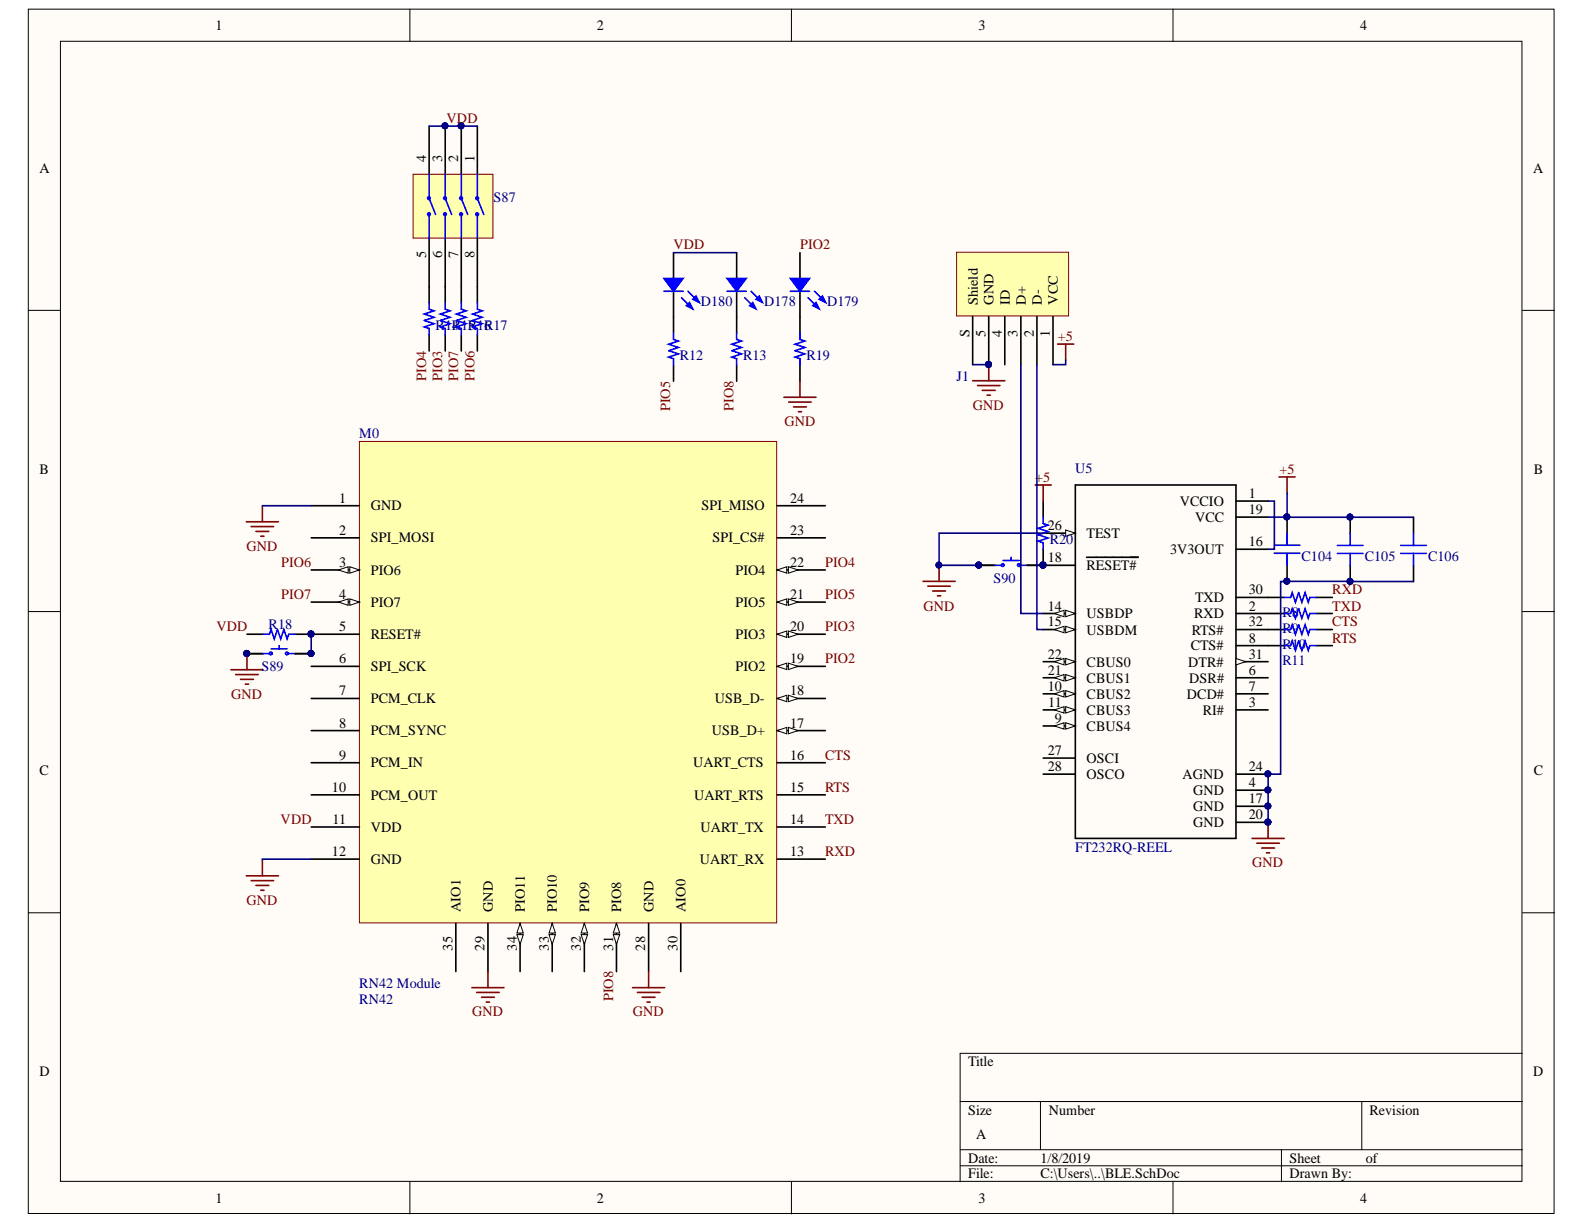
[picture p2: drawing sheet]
<svg xmlns="http://www.w3.org/2000/svg" width="279mm" height="216mm" viewBox="0 0 279 216" stroke-linecap="round" stroke-linejoin="round" font-family="sans-serif">
<defs><g id="words">
<g font-size="2.5">
<text x="38" y="5.3">1</text>
<text x="105.3" y="5.3">2</text>
<text x="172.6" y="5.3">3</text>
<text x="239.9" y="5.3">4</text>
<text x="75.1" y="28.5" transform="rotate(-90 75.1 28.5)">4</text>
<text x="78" y="28.5" transform="rotate(-90 78 28.5)">3</text>
<text x="80.8" y="28.5" transform="rotate(-90 80.8 28.5)">2</text>
<text x="83.7" y="28.5" transform="rotate(-90 83.7 28.5)">1</text>
<text x="6.9" y="30.5">A</text>
<text x="270.4" y="30.5">A</text>
<text x="75.1" y="45.6" transform="rotate(-90 75.1 45.6)">5</text>
<text x="78" y="45.6" transform="rotate(-90 78 45.6)">6</text>
<text x="80.8" y="45.6" transform="rotate(-90 80.8 45.6)">7</text>
<text x="83.7" y="45.6" transform="rotate(-90 83.7 45.6)">8</text>
<text x="172.5" y="53.8" transform="rotate(-90 172.5 53.8)">Shield</text>
<text x="175.2" y="53.8" transform="rotate(-90 175.2 53.8)">GND</text>
<text x="178.1" y="53.8" transform="rotate(-90 178.1 53.8)">ID</text>
<text x="180.9" y="53.8" transform="rotate(-90 180.9 53.8)">D+</text>
<text x="183.8" y="53.8" transform="rotate(-90 183.8 53.8)">D-</text>
<text x="186.6" y="53.8" transform="rotate(-90 186.6 53.8)">VCC</text>
<text x="171" y="59.5" transform="rotate(-90 171 59.5)">S</text>
<text x="173.8" y="59.4" transform="rotate(-90 173.8 59.4)">5</text>
<text x="176.7" y="59.4" transform="rotate(-90 176.7 59.4)">4</text>
<text x="179.5" y="59.4" transform="rotate(-90 179.5 59.4)">3</text>
<text x="182.4" y="59.4" transform="rotate(-90 182.4 59.4)">2</text>
<text x="185.1" y="59.4" transform="rotate(-90 185.1 59.4)">1</text>
<text x="6.9" y="83.6">B</text>
<text x="270.5" y="83.6">B</text>
<text x="59.8" y="88.7">1</text>
<text x="139.4" y="88.7">24</text>
<text x="208.1" y="89.3">VCCIO</text>
<text x="220.3" y="87.8">1</text>
<text x="59.8" y="94.3">2</text>
<text x="65.4" y="90">GND</text>
<text x="65.4" y="95.7">SPI_MOSI</text>
<text x="123.7" y="90">SPI_MISO</text>
<text x="125.7" y="95.7">SPI_CS#</text>
<text x="139.4" y="94.3">23</text>
<text x="184.8" y="93.5">26</text>
<text x="191.7" y="94.9">TEST</text>
<text x="210.8" y="92">VCC</text>
<text x="220.3" y="90.7">19</text>
<text x="59.8" y="100">3</text>
<text x="65.4" y="101.4">PIO6</text>
<text x="129.7" y="101.4">PIO4</text>
<text x="139.4" y="100">22</text>
<text x="184.8" y="99.2">18</text>
<text x="191.7" y="100.6">RESET#</text>
<text x="206.4" y="97.7">3V3OUT</text>
<text x="220.3" y="96.4">16</text>
<text x="59.8" y="105.7">4</text>
<text x="65.4" y="107">PIO7</text>
<text x="129.7" y="107">PIO5</text>
<text x="139.4" y="105.7">21</text>
<text x="184.8" y="107.7">14</text>
<text x="210.8" y="106.3">TXD</text>
<text x="220.3" y="107.7">2</text>
<text x="220.3" y="104.8">30</text>
<text x="59.8" y="111.3">5</text>
<text x="65.4" y="112.7">RESET#</text>
<text x="129.7" y="112.7">PIO3</text>
<text x="139.4" y="111.3">20</text>
<text x="184.8" y="110.5">15</text>
<text x="191.7" y="111.9">USBDM</text>
<text x="191.7" y="109.1">USBDP</text>
<text x="210.2" y="111.9">RTS#</text>
<text x="210.6" y="109.1">RXD</text>
<text x="220.3" y="113.4">8</text>
<text x="220.3" y="110.5">32</text>
<text x="59.8" y="117">6</text>
<text x="65.4" y="118.4">SPI_SCK</text>
<text x="129.7" y="118.4">PIO2</text>
<text x="139.4" y="117">19</text>
<text x="184.8" y="119">21</text>
<text x="184.8" y="116.2">22</text>
<text x="191.7" y="117.6">CBUS0</text>
<text x="209.6" y="117.6">DTR#</text>
<text x="210" y="114.7">CTS#</text>
<text x="220.3" y="119">6</text>
<text x="220.3" y="116.2">31</text>
<text x="59.8" y="122.7">7</text>
<text x="65.4" y="124">PCM_CLK</text>
<text x="126.1" y="124">USB_D-</text>
<text x="139.4" y="122.7">18</text>
<text x="184.8" y="121.8">10</text>
<text x="184.9" y="124.7">11</text>
<text x="191.7" y="123.3">CBUS2</text>
<text x="191.7" y="120.4">CBUS1</text>
<text x="209.4" y="123.3">DCD#</text>
<text x="209.8" y="120.4">DSR#</text>
<text x="220.3" y="124.7">3</text>
<text x="220.3" y="121.8">7</text>
<text x="59.8" y="128.3">8</text>
<text x="65.4" y="129.7">PCM_SYNC</text>
<text x="125.6" y="129.7">USB_D+</text>
<text x="139.4" y="128.3">17</text>
<text x="186.1" y="127.5">9</text>
<text x="191.7" y="128.9">CBUS4</text>
<text x="191.7" y="126.1">CBUS3</text>
<text x="212.1" y="126.1">RI#</text>
<text x="6.9" y="136.7">C</text>
<text x="59.8" y="134">9</text>
<text x="65.4" y="135.4">PCM_IN</text>
<text x="122.3" y="135.4">UART_CTS</text>
<text x="139.4" y="134">16</text>
<text x="184.8" y="136">28</text>
<text x="184.8" y="133.2">27</text>
<text x="191.7" y="137.4">OSCO</text>
<text x="191.7" y="134.6">OSCI</text>
<text x="208.6" y="137.4">AGND</text>
<text x="220.3" y="136">24</text>
<text x="270.5" y="136.7">C</text>
<text x="58.6" y="139.7">10</text>
<text x="65.4" y="141">PCM_OUT</text>
<text x="122.4" y="141">UART_RTS</text>
<text x="139.4" y="139.7">15</text>
<text x="210.5" y="143.1">GND</text>
<text x="210.5" y="140.3">GND</text>
<text x="220.3" y="141.7">17</text>
<text x="220.3" y="138.8">4</text>
<text x="58.6" y="145.3">11</text>
<text x="65.4" y="146.7">VDD</text>
<text x="123.5" y="146.7">UART_TX</text>
<text x="139.4" y="145.3">14</text>
<text x="210.5" y="145.9">GND</text>
<text x="220.3" y="144.5">20</text>
<text x="58.6" y="150.9">12</text>
<text x="65.4" y="152.4">GND</text>
<text x="123.5" y="152.4">UART_RX</text>
<text x="139.4" y="150.9">13</text>
<text x="81.2" y="160.9" transform="rotate(-90 81.2 160.9)">AIO1</text>
<text x="86.9" y="160.9" transform="rotate(-90 86.9 160.9)">GND</text>
<text x="92.6" y="160.9" transform="rotate(-90 92.6 160.9)">PIO11</text>
<text x="98.2" y="160.9" transform="rotate(-90 98.2 160.9)">PIO10</text>
<text x="103.9" y="160.9" transform="rotate(-90 103.9 160.9)">PIO9</text>
<text x="109.6" y="160.9" transform="rotate(-90 109.6 160.9)">PIO8</text>
<text x="115.3" y="160.9" transform="rotate(-90 115.3 160.9)">GND</text>
<text x="120.9" y="160.9" transform="rotate(-90 120.9 160.9)">AIO0</text>
<text x="79.8" y="167.7" transform="rotate(-90 79.8 167.7)">35</text>
<text x="85.5" y="167.7" transform="rotate(-90 85.5 167.7)">29</text>
<text x="91.1" y="167.7" transform="rotate(-90 91.1 167.7)">34</text>
<text x="96.8" y="167.7" transform="rotate(-90 96.8 167.7)">33</text>
<text x="102.5" y="167.7" transform="rotate(-90 102.5 167.7)">32</text>
<text x="108.1" y="167.7" transform="rotate(-90 108.1 167.7)">31</text>
<text x="113.8" y="167.7" transform="rotate(-90 113.8 167.7)">28</text>
<text x="119.5" y="167.7" transform="rotate(-90 119.5 167.7)">30</text>
<text x="6.9" y="189.9">D</text>
<text x="170.8" y="188.1">Title</text>
<text x="270.4" y="189.9">D</text>
<text x="170.8" y="196.6">Size</text>
<text x="185" y="196.6">Number</text>
<text x="241.6" y="196.6">Revision</text>
<text x="172.2" y="200.8">A</text>
<text x="170.8" y="205.1">Date:</text>
<text x="170.8" y="207.9">File:</text>
<text x="183.5" y="205.1">1/8/2019</text>
<text x="183.5" y="207.9">C:\Users\..\BLE.SchDoc</text>
<text x="227.5" y="205.1">Sheet</text>
<text x="227.5" y="207.9">Drawn By:</text>
<text x="240.9" y="205.1">of</text>
<text x="38" y="212.2">1</text>
<text x="105.3" y="212.2">2</text>
<text x="172.6" y="212.2">3</text>
<text x="239.9" y="212.2">4</text>
</g>
<g font-size="2.5" fill="#800000">
<text x="78.8" y="21.7">VDD</text>
<text x="118.8" y="44">VDD</text>
<text x="141.1" y="44">PIO2</text>
<text x="186.6" y="60.1">+5</text>
<text x="75.1" y="67.2" transform="rotate(-90 75.1 67.2)">PIO4</text>
<text x="78" y="67.2" transform="rotate(-90 78 67.2)">PIO3</text>
<text x="80.8" y="67.2" transform="rotate(-90 80.8 67.2)">PIO7</text>
<text x="83.7" y="67.2" transform="rotate(-90 83.7 67.2)">PIO6</text>
<text x="118.2" y="72.5" transform="rotate(-90 118.2 72.5)">PIO5</text>
<text x="129.4" y="72.5" transform="rotate(-90 129.4 72.5)">PIO8</text>
<text x="138.4" y="75.2">GND</text>
<text x="171.6" y="72.2">GND</text>
<text x="225.7" y="83.6">+5</text>
<text x="182.6" y="85">+5</text>
<text x="43.5" y="97.1">GND</text>
<text x="49.6" y="100">PIO6</text>
<text x="145.5" y="100">PIO4</text>
<text x="49.6" y="105.7">PIO7</text>
<text x="145.5" y="105.7">PIO5</text>
<text x="162.9" y="107.7">GND</text>
<text x="235" y="104.8">RXD</text>
<text x="235" y="107.7">TXD</text>
<text x="38.2" y="111.3">VDD</text>
<text x="145.5" y="111.3">PIO3</text>
<text x="235" y="110.5">CTS</text>
<text x="235" y="113.4">RTS</text>
<text x="145.5" y="117">PIO2</text>
<text x="40.8" y="123.3">GND</text>
<text x="145.5" y="134">CTS</text>
<text x="145.5" y="139.7">RTS</text>
<text x="49.5" y="145.3">VDD</text>
<text x="145.5" y="145.3">TXD</text>
<text x="145.5" y="150.9">RXD</text>
<text x="220.9" y="153">GND</text>
<text x="43.5" y="159.6">GND</text>
<text x="83.3" y="179.3">GND</text>
<text x="108.1" y="176.7" transform="rotate(-90 108.1 176.7)">PIO8</text>
<text x="111.6" y="179.3">GND</text>
</g>
<g font-size="2.5" fill="#000080">
<text x="87.1" y="35.6">S87</text>
<text x="123.6" y="53.9">D180</text>
<text x="134.8" y="53.9">D178</text>
<text x="145.9" y="53.9">D179</text>
<text x="76.8" y="58.3">R14 R16</text>
<text x="79.7" y="58.3">R15 R17</text>
<text x="119.9" y="63.5">R12</text>
<text x="131.1" y="63.5">R13</text>
<text x="142.2" y="63.5">R19</text>
<text x="168.7" y="67.2">J1</text>
<text x="63.4" y="77.3">M0</text>
<text x="189.6" y="83.5">U5</text>
<text x="185.1" y="96">R20</text>
<text x="229.6" y="98.9">C104</text>
<text x="240.7" y="98.9">C105</text>
<text x="251.9" y="98.9">C106</text>
<text x="175.2" y="102.9">S90</text>
<text x="47.4" y="110.9">R18</text>
<text x="226.2" y="108.8">R8</text>
<text x="226.2" y="111.7">R9</text>
<text x="46.1" y="118.4">S89</text>
<text x="226.2" y="114.5">R10</text>
<text x="226.2" y="117.3">R11</text>
<text x="189.6" y="150.3">FT232RQ-REEL</text>
<text x="63.4" y="177.1">RN42</text>
<text x="63.4" y="174.2">RN42 Module</text>
</g>
</g></defs>
<g fill="#fffcf8" stroke="#000" stroke-width=".18">
<path d="M5 1.6h269.1v212.4h-269.1z"/>
<path d="M10.7 7.3h257.8v201.1h-257.8z"/>
</g>
<g fill="none" stroke="#000" stroke-width=".18">
<path d="M72.3 1.6v5.7M139.6 1.6v5.7M206.9 1.6v5.7M5 54.7h5.7M268.5 54.7h5.7M5 107.9h5.7M268.5 107.9h5.7M5 161h5.7M268.5 161h5.7M169.4 194.3h99.1M183.5 194.3v8.5M240.2 194.3v8.5"/>
<path d="M268.5 185.8h-99.1v22.7M72.3 208.5v5.6M139.6 208.5v5.6M169.4 202.8h99.1M169.4 205.6h99.1M206.9 208.5v5.6M226 202.8v5.7"/>
</g>
<path d="M63.4 77.9h73.6v84.9h-73.6z" fill="#ffffb0" stroke="#800000" stroke-width=".18"/>
<path d="M54.9 89.2h8.5M54.9 94.9h8.5M54.9 100.5h8.5" fill="none" stroke="#000" stroke-width=".29"/>
<path d="M61.7 100l1.7 .5-1.7 .6z" fill="#fffcf8"/>
<path d="M61.7 100l1.7 .5-1.7 .6z" fill="none" stroke="#000" stroke-width=".18"/>
<path d="M59.7 100.5l1.7-.5v1.1z" fill="#fffcf8"/>
<path d="M59.7 100.5l1.7-.5v1.1z" fill="none" stroke="#000" stroke-width=".18"/>
<path d="M54.9 106.2h8.5" fill="none" stroke="#000" stroke-width=".29"/>
<path d="M61.7 105.6l1.7 .6-1.7 .6z" fill="#fffcf8"/>
<path d="M61.7 105.6l1.7 .6-1.7 .6z" fill="none" stroke="#000" stroke-width=".18"/>
<path d="M59.7 106.2l1.7-.6v1.2z" fill="#fffcf8"/>
<path d="M59.7 106.2l1.7-.6v1.2z" fill="none" stroke="#000" stroke-width=".18"/>
<g fill="none" stroke="#000" stroke-width=".29">
<path d="M54.9 111.9h8.5M54.9 117.5h8.5M54.9 123.2h8.5M54.9 128.9h8.5M54.9 134.5h8.5M137.1 128.9h8.5M137.1 134.5h8.5M54.9 140.2h8.5M54.9 145.9h8.5M54.9 151.5h8.5M137.1 140.2h8.5M137.1 145.9h8.5"/>
<path d="M137.1 151.5h8.5"/>
</g>
<circle cx="54.9" cy="111.8" r=".52" fill="#000080" stroke="#000080" stroke-width=".18"/>
<path d="M137.1 128.9l1.7-.6v1.1z" fill="#fffcf8"/>
<path d="M137.1 128.9l1.7-.6v1.1z" fill="none" stroke="#000" stroke-width=".18"/>
<path d="M139.1 128.3l1.7 .6-1.7 .5z" fill="#fffcf8"/>
<path d="M139.1 128.3l1.7 .6-1.7 .5z" fill="none" stroke="#000" stroke-width=".18"/>
<path d="M137.1 123.2h8.5" fill="none" stroke="#000" stroke-width=".29"/>
<path d="M137.1 123.2l1.7-.6v1.2z" fill="#fffcf8"/>
<path d="M137.1 123.2l1.7-.6v1.2z" fill="none" stroke="#000" stroke-width=".18"/>
<path d="M139.1 122.6l1.7 .6-1.7 .6z" fill="#fffcf8"/>
<path d="M139.1 122.6l1.7 .6-1.7 .6z" fill="none" stroke="#000" stroke-width=".18"/>
<path d="M137.1 117.5h8.5" fill="none" stroke="#000" stroke-width=".29"/>
<path d="M137.1 117.5l1.7-.5v1.1z" fill="#fffcf8"/>
<path d="M137.1 117.5l1.7-.5v1.1z" fill="none" stroke="#000" stroke-width=".18"/>
<path d="M139.1 117l1.7 .5-1.7 .6z" fill="#fffcf8"/>
<path d="M139.1 117l1.7 .5-1.7 .6z" fill="none" stroke="#000" stroke-width=".18"/>
<path d="M137.1 111.9h8.5" fill="none" stroke="#000" stroke-width=".29"/>
<path d="M137.1 111.9l1.7-.6v1.1z" fill="#fffcf8"/>
<path d="M137.1 111.9l1.7-.6v1.1z" fill="none" stroke="#000" stroke-width=".18"/>
<path d="M139.1 111.3l1.7 .6-1.7 .5z" fill="#fffcf8"/>
<path d="M139.1 111.3l1.7 .6-1.7 .5z" fill="none" stroke="#000" stroke-width=".18"/>
<path d="M137.1 106.2h8.5" fill="none" stroke="#000" stroke-width=".29"/>
<path d="M137.1 106.2l1.7-.6v1.2z" fill="#fffcf8"/>
<path d="M137.1 106.2l1.7-.6v1.2z" fill="none" stroke="#000" stroke-width=".18"/>
<path d="M139.1 105.6l1.7 .6-1.7 .6z" fill="#fffcf8"/>
<path d="M139.1 105.6l1.7 .6-1.7 .6z" fill="none" stroke="#000" stroke-width=".18"/>
<path d="M137.1 100.5h8.5" fill="none" stroke="#000" stroke-width=".29"/>
<path d="M137.1 100.5l1.7-.5v1.1z" fill="#fffcf8"/>
<path d="M137.1 100.5l1.7-.5v1.1z" fill="none" stroke="#000" stroke-width=".18"/>
<path d="M139.1 100l1.7 .5-1.7 .6z" fill="#fffcf8"/>
<path d="M139.1 100l1.7 .5-1.7 .6z" fill="none" stroke="#000" stroke-width=".18"/>
<path d="M137.1 94.9h8.5M137.1 89.2h8.5M86.1 162.9v8.5M108.7 162.9v8.5M114.4 162.9v8.5M120.1 162.9v8.5" fill="none" stroke="#000" stroke-width=".29"/>
<path d="M108.7 162.9l.6 1.7h-1.1z" fill="#fffcf8"/>
<path d="M108.7 162.9l.6 1.7h-1.1z" fill="none" stroke="#000" stroke-width=".18"/>
<path d="M108.2 164.9h1.1l-.6 1.7z" fill="#fffcf8"/>
<path d="M108.2 164.9h1.1l-.6 1.7z" fill="none" stroke="#000" stroke-width=".18"/>
<path d="M103.1 162.9v8.5" fill="none" stroke="#000" stroke-width=".29"/>
<path d="M103.1 162.9l.5 1.7h-1.1z" fill="#fffcf8"/>
<path d="M103.1 162.9l.5 1.7h-1.1z" fill="none" stroke="#000" stroke-width=".18"/>
<path d="M102.5 164.9h1.1l-.5 1.7z" fill="#fffcf8"/>
<path d="M102.5 164.9h1.1l-.5 1.7z" fill="none" stroke="#000" stroke-width=".18"/>
<path d="M97.4 162.9v8.5" fill="none" stroke="#000" stroke-width=".29"/>
<path d="M97.4 162.9l.6 1.7h-1.2z" fill="#fffcf8"/>
<path d="M97.4 162.9l.6 1.7h-1.2z" fill="none" stroke="#000" stroke-width=".18"/>
<path d="M96.8 164.9h1.2l-.6 1.7z" fill="#fffcf8"/>
<path d="M96.8 164.9h1.2l-.6 1.7z" fill="none" stroke="#000" stroke-width=".18"/>
<path d="M91.7 162.9v8.5" fill="none" stroke="#000" stroke-width=".29"/>
<path d="M91.7 162.9l.6 1.7h-1.1z" fill="#fffcf8"/>
<path d="M91.7 162.9l.6 1.7h-1.1z" fill="none" stroke="#000" stroke-width=".18"/>
<path d="M91.2 164.9h1.1l-.6 1.7z" fill="#fffcf8"/>
<path d="M91.2 164.9h1.1l-.6 1.7z" fill="none" stroke="#000" stroke-width=".18"/>
<path d="M189.7 85.5h28.3v62.4h-28.3zM218 119.5h5.7M218 116.7h5.7M218 139.4h5.7M218 136.5h5.7M218 125.2h5.7M218 122.4h5.7M218 145.1h5.7M218 142.2h5.7M80.4 162.9v8.5" fill="none" stroke="#000" stroke-width=".29"/>
<g fill="#000080" stroke="#000080" stroke-width=".18">
<circle cx="54.9" cy="111.8" r=".52"/>
<circle cx="223.6" cy="145" r=".52"/>
<circle cx="223.6" cy="142.2" r=".52"/>
<circle cx="223.6" cy="139.3" r=".52"/>
<circle cx="223.6" cy="136.5" r=".52"/>
</g>
<path d="M218 116.1l1.7 .6-1.7 .6z" fill="#fffcf8"/>
<path d="M218 116.1l1.7 .6-1.7 .6z" fill="none" stroke="#000" stroke-width=".18"/>
<path d="M218 96.9h5.7M218 91.2h5.7M218 88.4h5.7M218 113.9h5.7M218 111h5.7M218 108.2h5.7M218 105.4h5.7M184 136.5h5.7M184 133.7h5.7M184 128h5.7" fill="none" stroke="#000" stroke-width=".29"/>
<path d="M188 127.5l1.7 .5-1.7 .6z" fill="#fffcf8"/>
<path d="M188 127.5l1.7 .5-1.7 .6z" fill="none" stroke="#000" stroke-width=".18"/>
<path d="M186 128l1.7-.5v1.1z" fill="#fffcf8"/>
<path d="M186 128l1.7-.5v1.1z" fill="none" stroke="#000" stroke-width=".18"/>
<path d="M184 125.2h5.7" fill="none" stroke="#000" stroke-width=".29"/>
<path d="M188 124.6l1.7 .6-1.7 .6z" fill="#fffcf8"/>
<path d="M188 124.6l1.7 .6-1.7 .6z" fill="none" stroke="#000" stroke-width=".18"/>
<path d="M186 125.2l1.7-.6v1.2z" fill="#fffcf8"/>
<path d="M186 125.2l1.7-.6v1.2z" fill="none" stroke="#000" stroke-width=".18"/>
<path d="M184 122.4h5.7" fill="none" stroke="#000" stroke-width=".29"/>
<path d="M188 121.8l1.7 .6-1.7 .5z" fill="#fffcf8"/>
<path d="M188 121.8l1.7 .6-1.7 .5z" fill="none" stroke="#000" stroke-width=".18"/>
<path d="M186 122.4l1.7-.6v1.1z" fill="#fffcf8"/>
<path d="M186 122.4l1.7-.6v1.1z" fill="none" stroke="#000" stroke-width=".18"/>
<path d="M184 119.5h5.7" fill="none" stroke="#000" stroke-width=".29"/>
<path d="M188 119l1.7 .5-1.7 .6z" fill="#fffcf8"/>
<path d="M188 119l1.7 .5-1.7 .6z" fill="none" stroke="#000" stroke-width=".18"/>
<path d="M186 119.5l1.7-.5v1.1z" fill="#fffcf8"/>
<path d="M186 119.5l1.7-.5v1.1z" fill="none" stroke="#000" stroke-width=".18"/>
<path d="M184 116.7h5.7" fill="none" stroke="#000" stroke-width=".29"/>
<path d="M188 116.1l1.7 .6-1.7 .6z" fill="#fffcf8"/>
<path d="M188 116.1l1.7 .6-1.7 .6z" fill="none" stroke="#000" stroke-width=".18"/>
<path d="M186 116.7l1.7-.6v1.2z" fill="#fffcf8"/>
<path d="M186 116.7l1.7-.6v1.2z" fill="none" stroke="#000" stroke-width=".18"/>
<path d="M184 111h5.7" fill="none" stroke="#000" stroke-width=".29"/>
<path d="M188 110.5l1.7 .5-1.7 .6z" fill="#fffcf8"/>
<path d="M188 110.5l1.7 .5-1.7 .6z" fill="none" stroke="#000" stroke-width=".18"/>
<path d="M186 111l1.7-.5v1.1z" fill="#fffcf8"/>
<path d="M186 111l1.7-.5v1.1z" fill="none" stroke="#000" stroke-width=".18"/>
<path d="M184 108.2h5.7" fill="none" stroke="#000" stroke-width=".29"/>
<path d="M188 107.6l1.7 .6-1.7 .6z" fill="#fffcf8"/>
<path d="M188 107.6l1.7 .6-1.7 .6z" fill="none" stroke="#000" stroke-width=".18"/>
<path d="M186 108.2l1.7-.6v1.2z" fill="#fffcf8"/>
<path d="M186 108.2l1.7-.6v1.2z" fill="none" stroke="#000" stroke-width=".18"/>
<path d="M184 99.7h5.7M184 94h5.7M191.7 98.3h9.1" fill="none" stroke="#000" stroke-width=".29"/>
<circle cx="184" cy="99.7" r=".52" fill="#000080" stroke="#000080" stroke-width=".18"/>
<path d="M188 93.5l1.7 .5-1.7 .6z" fill="#fffcf8"/>
<path d="M188 93.5l1.7 .5-1.7 .6z" fill="none" stroke="#000" stroke-width=".18"/>
<g fill="#000080" stroke="#000080" stroke-width=".18">
<circle cx="223.6" cy="145" r=".52"/>
<circle cx="223.6" cy="142.2" r=".52"/>
<circle cx="223.6" cy="139.3" r=".52"/>
<circle cx="223.6" cy="136.5" r=".52"/>
<circle cx="184" cy="99.7" r=".52"/>
</g>
<path d="M168.7 44.5h19.8v11.2h-19.8z" fill="#ffffb0" stroke="#800000" stroke-width=".18"/>
<g fill="none" stroke="#000" stroke-width=".29">
<path d="M129.9 44.6v4.5M129.9 51.4v4.5M171.6 55.8v8.5M174.4 55.8v8.5M177.2 55.8v8.5M180.1 55.8v8.5M182.9 55.8v8.5M185.7 55.8v8.5M223.7 105.4h2.8M223.7 108.2h2.8M223.7 111h2.8M223.7 113.9h2.8"/>
<path d="M232.2 105.4h2.8M232.2 108.2h2.8M232.2 111h2.8M232.2 113.9h2.8"/>
</g>
<g fill="#000080" stroke="#000080" stroke-width=".18">
<circle cx="174.4" cy="64.3" r=".52"/>
<circle cx="223.6" cy="145" r=".52"/>
</g>
<g fill="none" stroke="#800000" stroke-width=".29">
<path d="M171.6 67.2h5.6M172.4 68h4M173.3 68.9h2.2M174.1 69.7h.6M174.4 64.3v2.9M186.6 60.7h2.8M188 60.7v2.8M43.4 92h5.7M44.3 92.9h4M45.1 93.7h2.3M46 94.6h.6M46.3 89.2v2.8"/>
<path d="M165.6 99.7v2.8M162.8 102.5h5.7M163.7 103.4h3.9M164.5 104.2h2.3M165.4 105.1h.5M43.4 154.5h5.7M44.3 155.3h4M45.1 156.2h2.3M46 157h.6M46.3 151.7v2.8M220.8 147.9h5.7M221.7 148.7h4"/>
<path d="M222.5 149.6h2.3M223.4 150.4h.6M223.7 145.1v2.8M83.2 174.2h5.7M84.1 175.1h4M84.9 175.9h2.3M85.8 176.8h.6M86.1 171.4v2.8M111.6 174.2h5.6M112.4 175.1h4M113.3 175.9h2.2M114.1 176.8h.6"/>
<path d="M114.4 171.4v2.8"/>
</g>
<path d="M128.2 51.4h3.4M226.5 105.4h1.1l.3-.9 .6 1.7 .6-1.7 .5 1.7 .6-1.7 .6 1.7 .2-.8h1.2M226.5 108.2h1.1l.3-.8 .6 1.7 .6-1.7 .5 1.7 .6-1.7 .6 1.7 .2-.9h1.2M226.5 111h1.1l.3-.8 .6 1.7 .6-1.7 .5 1.7 .6-1.7 .6 1.7 .2-.9h1.2M226.5 113.9h1.1l.3-.9 .6 1.7 .6-1.7 .5 1.7 .6-1.7 .6 1.7 .2-.8h1.2" fill="none" stroke="#00f" stroke-width=".29"/>
<path d="M128.2 49.1h3.4l-1.7 2.3z" fill="#00f"/>
<path d="M128.2 49.1h3.4l-1.7 2.3zM132.5 51.4l1.4 1.4" fill="none" stroke="#00f" stroke-width=".29"/>
<path d="M133.3 52.8l.6-.6 .6 1.2z" fill="#00f"/>
<path d="M131.4 52.5l1.7 1.7M133.3 52.8l.6-.6 .6 1.2z" fill="none" stroke="#00f" stroke-width=".29"/>
<path d="M132.2 53.9l.6-.5 .5 1.1z" fill="#00f"/>
<path d="M118.8 58.7v1.2l.9 .3-1.8 .5 1.8 .6-1.8 .6 1.8 .5-1.8 .6 .9 .3v1.1M129.9 58.7v1.2l.9 .3-1.7 .5 1.7 .6-1.7 .6 1.7 .5-1.7 .6 .8 .3v1.1M132.2 53.9l.6-.5 .5 1.1z" fill="none" stroke="#00f" stroke-width=".29"/>
<path d="M118.8 55.9v2.8M129.9 55.9v2.8M118.8 64.4v2.8M129.9 64.4v2.8" fill="none" stroke="#000" stroke-width=".29"/>
<path d="M72.9 30.7h14v11.3h-14z" fill="#ffffb0" stroke="#800000" stroke-width=".18"/>
<g fill="none" stroke="#000" stroke-width=".29">
<path d="M75.7 22.2v8.5M78.5 22.2v8.5M81.4 22.2v8.5M84.2 22.2v8.5M75.7 42.1v11.3M75.7 59.1v2.8M78.5 42.1v11.3M78.5 59.1v2.8M81.4 42.1v11.3M81.4 59.1v2.8M84.2 42.1v11.3M84.2 59.1v2.8"/>
<path d="M141.1 44.6v4.5M141.1 51.4v4.5M43.6 111.9h2.8M52.1 111.9h2.8"/>
</g>
<g fill="#000080" stroke="#000080" stroke-width=".18">
<circle cx="81.3" cy="22.2" r=".52"/>
<circle cx="78.5" cy="22.2" r=".52"/>
<circle cx="54.9" cy="111.8" r=".52"/>
<circle cx="43.5" cy="115.3" r=".52"/>
</g>
<g fill="none" stroke="#00f" stroke-width=".29">
<path d="M75.7 30.7v4.3l1.1 2.8M75.7 37.8v4.3M78.5 30.7v4.3l1.2 2.8M78.5 37.8v4.3M81.4 30.7v4.3l1.1 2.8M81.4 37.8v4.3M84.2 30.7v4.3l1.1 2.8M84.2 37.8v4.3M75.7 53.4v1.1l.8 .3-1.7 .6 1.7 .6-1.7 .5 1.7 .6-1.7 .6 .9 .2v1.2M78.5 53.4v1.1l.9 .3-1.7 .6 1.7 .6-1.7 .5 1.7 .6-1.7 .6 .8 .2v1.2M81.4 53.4v1.1l.8 .3-1.7 .6 1.7 .6-1.7 .5 1.7 .6-1.7 .6 .9 .2v1.2M84.2 53.4v1.1l.8 .3-1.7 .6 1.7 .6-1.7 .5 1.7 .6-1.7 .6 .9 .2v1.2"/>
<path d="M139.4 51.4h3.4M46.4 111.9h1.1l.3-.9 .6 1.7 .5-1.7 .6 1.7 .6-1.7 .5 1.7 .3-.8h1.2"/>
</g>
<g fill="#00f" stroke="#00f" stroke-width=".29">
<circle cx="84.2" cy="35" r=".24"/>
<circle cx="84.2" cy="37.8" r=".24"/>
<circle cx="81.3" cy="35" r=".24"/>
<circle cx="81.3" cy="37.8" r=".24"/>
<circle cx="78.5" cy="35" r=".24"/>
<circle cx="78.5" cy="37.8" r=".24"/>
<circle cx="75.7" cy="35" r=".24"/>
<circle cx="75.7" cy="37.8" r=".24"/>
</g>
<path d="M40.7 118.1h5.7M41.6 119h3.9M42.4 119.8h2.3M43.6 115.3v2.8M43.3 120.7h.5" fill="none" stroke="#800000" stroke-width=".29"/>
<path d="M139.4 49.1h3.4l-1.7 2.3z" fill="#00f"/>
<path d="M139.4 49.1h3.4l-1.7 2.3zM143.7 51.4l1.4 1.4" fill="none" stroke="#00f" stroke-width=".29"/>
<path d="M144.5 52.8l.6-.6 .5 1.2z" fill="#00f"/>
<path d="M142.5 52.5l1.7 1.7M144.5 52.8l.6-.6 .5 1.2z" fill="none" stroke="#00f" stroke-width=".29"/>
<path d="M143.4 53.9l.5-.5 .6 1.1z" fill="#00f"/>
<path d="M117.1 51.4h3.4M141.1 58.7v1.2l.9 .3-1.7 .5 1.7 .6-1.7 .6 1.7 .5-1.7 .6 .8 .3v1.1M143.4 53.9l.5-.5 .6 1.1z" fill="none" stroke="#00f" stroke-width=".29"/>
<path d="M118.8 44.6v4.5M118.8 51.4v4.5M141.1 55.9v2.8M141.1 64.4v2.8" fill="none" stroke="#000" stroke-width=".29"/>
<path d="M138.3 70.1h5.6M139.1 70.9h4M140 71.8h2.2M140.8 72.6h.6M141.1 67.2v2.9" fill="none" stroke="#800000" stroke-width=".29"/>
<path d="M117.1 49.1h3.4l-1.7 2.3z" fill="#00f"/>
<path d="M117.1 49.1h3.4l-1.7 2.3zM121.4 51.4l1.4 1.4" fill="none" stroke="#00f" stroke-width=".29"/>
<path d="M122.2 52.8l.6-.6 .5 1.2z" fill="#00f"/>
<path d="M120.2 52.5l1.7 1.7M122.2 52.8l.6-.6 .5 1.2z" fill="none" stroke="#00f" stroke-width=".29"/>
<path d="M121.1 53.9l.5-.5 .6 1.1z" fill="#00f"/>
<g fill="none" stroke="#00f" stroke-width=".29">
<path d="M121.1 53.9l.5-.5 .6 1.1zM175.5 99.7h1.1M176.9 98.9h2.9M178.3 98.3v.6M180 99.7h1.2M184 91.2v1.1l.9 .3-1.7 .6 1.7 .6-1.7 .5 1.7 .6-1.7 .6 .8 .2v1.2M224.8 96.2h4.5M224.8 97.6h4.5M227 94v2.2M227 97.6v2.1M235.9 97.6h4.5M235.9 96.2h4.5"/>
<path d="M238.2 94.1v2.1M238.2 97.6v2.1M247.1 97.6h4.5M247.1 96.2h4.5M249.3 94.1v2.1M249.3 97.6v2.1M46.4 115.3h1.1M47.8 114.4h2.8M49.2 113.9v.5M50.9 115.3h1.2"/>
<circle cx="176.9" cy="99.7" r=".24"/>
<circle cx="179.7" cy="99.7" r=".24"/>
<circle cx="47.8" cy="115.3" r=".24"/>
<circle cx="50.6" cy="115.3" r=".24"/>
</g>
<path d="M172.7 99.7h2.8M184 88.4v2.8M184 96.9v2.8h-2.8M227 91.2v2.8M227 99.7v2.8M238.2 91.2v2.9M238.2 99.7v2.9M249.3 91.2v2.9M249.3 99.7v2.9M43.6 115.3h2.8M52.1 115.3h2.8" fill="none" stroke="#000" stroke-width=".29"/>
<g fill="#000080" stroke="#000080" stroke-width=".18">
<circle cx="43.5" cy="115.3" r=".52"/>
<circle cx="54.9" cy="115.3" r=".52"/>
<circle cx="184" cy="99.7" r=".52"/>
<circle cx="172.6" cy="99.7" r=".52"/>
<circle cx="227" cy="102.5" r=".52"/>
<circle cx="227" cy="91.2" r=".52"/>
<circle cx="238.1" cy="91.2" r=".52"/>
<circle cx="238.1" cy="102.5" r=".52"/>
<circle cx="174.4" cy="64.3" r=".52"/>
<circle cx="78.5" cy="22.2" r=".52"/>
<circle cx="81.3" cy="22.2" r=".52"/>
<circle cx="54.9" cy="111.8" r=".52"/>
<circle cx="165.6" cy="99.7" r=".52"/>
<circle cx="223.6" cy="136.5" r=".52"/>
<circle cx="223.6" cy="139.3" r=".52"/>
<circle cx="223.6" cy="142.2" r=".52"/>
<circle cx="223.6" cy="145" r=".52"/>
</g>
<path d="M182.6 85.5h2.8M184 85.5v2.9M225.6 84.1h2.8M227 84.1v2.9" fill="none" stroke="#800000" stroke-width=".29"/>
<g fill="none" stroke="#000080" stroke-width=".29">
<path d="M75.7 22.2h8.5M118.8 44.6h11.1M171.6 64.3h2.8M180.1 64.3v43.9h3.9M182.9 64.3v46.7h1.1M188 63.5v.8h-2.3M46.3 89.2h8.6M184 94h-18.4v5.7h7.1M223.7 88.4h1.1v8.5h-1.1M227 87v4.2h-3.3M227 91.2h22.3M54.9 111.9v3.4"/>
<path d="M249.3 102.6h-23.4v33.9h-2.2v8.6M54.9 151.5h-8.6v.2"/>
</g>
<use href="#words"/>
</svg>
